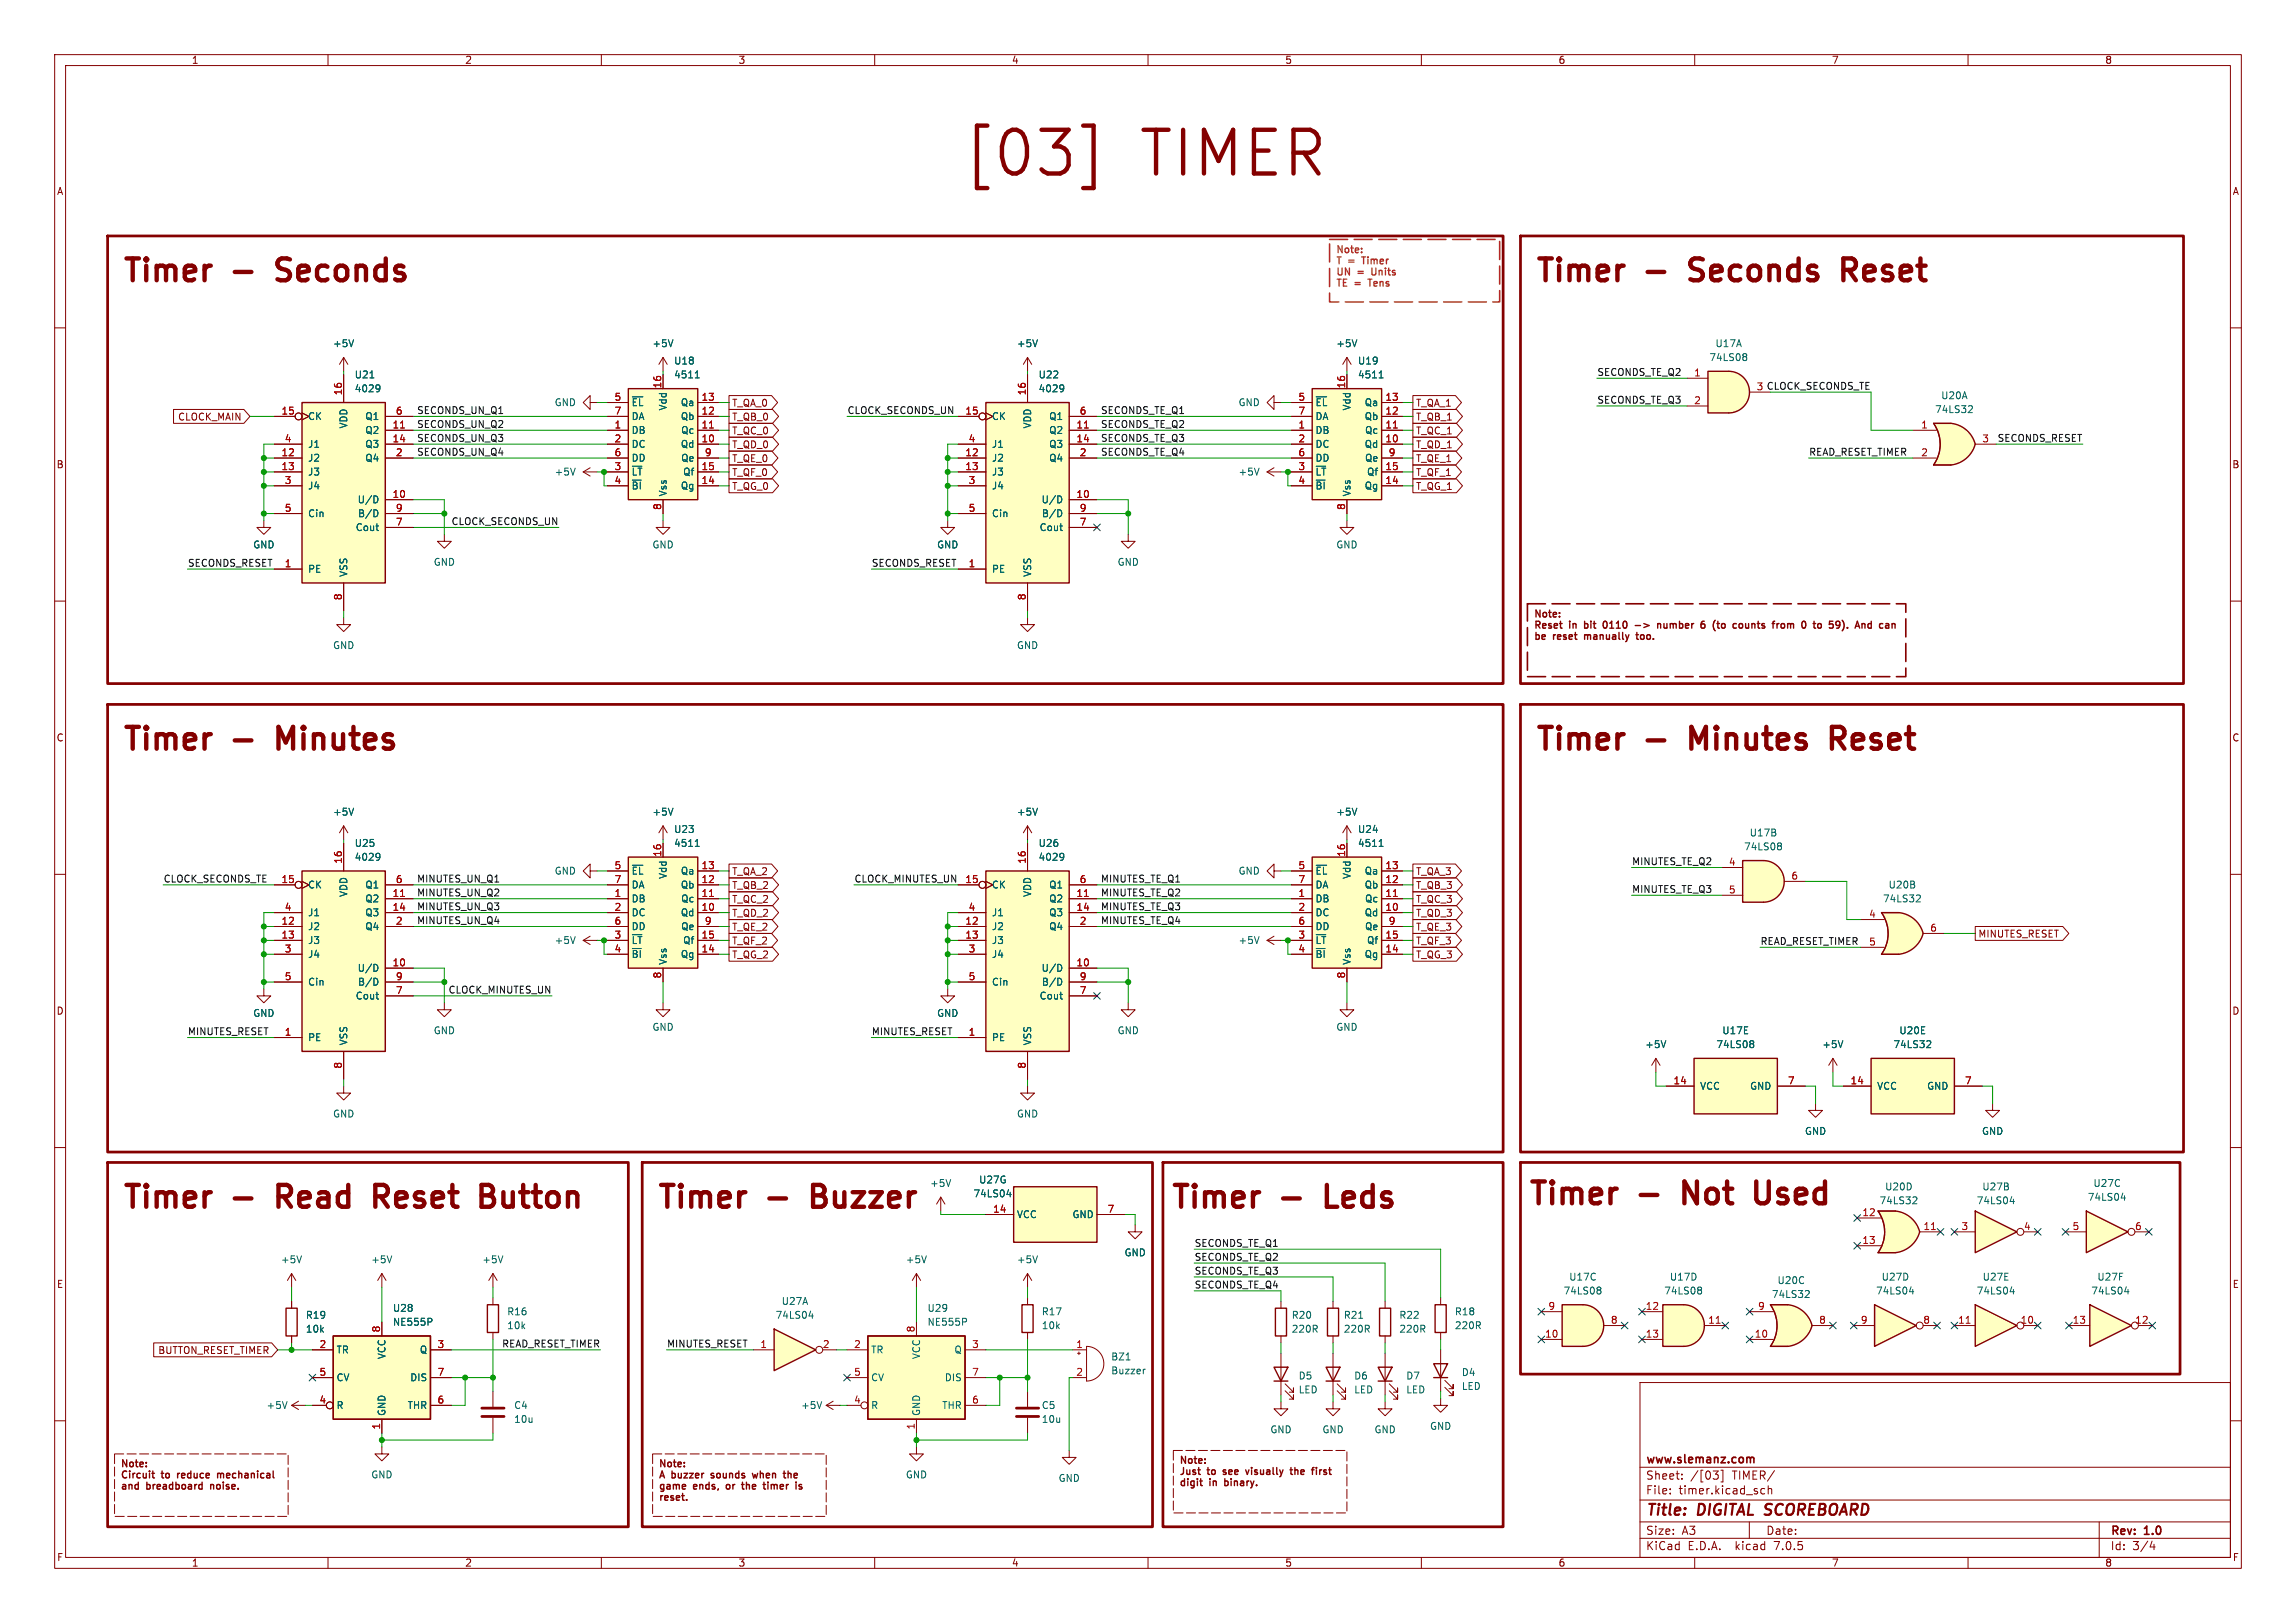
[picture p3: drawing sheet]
<svg xmlns="http://www.w3.org/2000/svg" width="420mm" height="297mm" viewBox="0 0 420 297" stroke-linecap="round" stroke-linejoin="round" font-family="sans-serif">
<defs><g id="words">
<g font-size="11.1" fill="#840000">
<text x="175.9" y="32.8">[03]</text>
<text x="208.3" y="32.8">TIMER</text>
</g>
<g font-size="5.6" fill="#840000">
<text x="22.2" y="51.8">Timer</text>
<text x="42.7" y="51.8">-</text>
<text x="51.9" y="51.8">Seconds</text>
<text x="280.7" y="51.8">Timer</text>
<text x="301.1" y="51.8">-</text>
<text x="310.3" y="51.8">Seconds</text>
<text x="339.3" y="51.8">Reset</text>
<text x="22.2" y="137.5">Timer</text>
<text x="42.7" y="137.5">-</text>
<text x="51.9" y="137.5">Minutes</text>
<text x="280.7" y="137.5">Timer</text>
<text x="301.1" y="137.5">-</text>
<text x="310.3" y="137.5">Minutes</text>
<text x="337.2" y="137.5">Reset</text>
<text x="22.2" y="221.4">Timer</text>
<text x="42.7" y="221.4">-</text>
<text x="51.9" y="221.4">Read</text>
<text x="70.8" y="221.4">Reset</text>
<text x="91.4" y="221.4">Button</text>
<text x="120" y="221.4">Timer</text>
<text x="140.5" y="221.4">-</text>
<text x="149.7" y="221.4">Buzzer</text>
<text x="214" y="221.4">Timer</text>
<text x="234.4" y="221.4">-</text>
<text x="243.6" y="221.4">Leds</text>
<text x="279.4" y="220.7">Timer</text>
<text x="299.8" y="220.7">-</text>
<text x="309" y="220.7">Not</text>
<text x="323.4" y="220.7">Used</text>
</g>
<g font-size="2.8" fill="#840000">
<text x="301" y="277.8">Title:</text>
<text x="310.4" y="277.8">DIGITAL SCOREBOARD</text>
</g>
<g font-size="2.1" fill="#840000">
<text x="301" y="268.1">www.slemanz.com</text>
<text x="301" y="273.6">File:</text>
<text x="301" y="270.9">Sheet:</text>
<text x="307" y="273.6">timer.kicad_sch</text>
<text x="309.1" y="270.9">/[03]</text>
<text x="316.8" y="270.9">TIMER/</text>
<text x="301" y="281">Size:</text>
<text x="307.6" y="281">A3</text>
<text x="323" y="281">Date:</text>
<text x="386" y="281.2">Rev:</text>
<text x="392.2" y="281.2">1.0</text>
<text x="301" y="283.8">KiCad</text>
<text x="308.6" y="283.8">E.D.A.</text>
<text x="317.4" y="283.8">kicad</text>
<text x="324.5" y="283.8">7.0.5</text>
<text x="386" y="283.8">Id:</text>
<text x="390" y="283.8">3/4</text>
</g>
<g font-size="1.8" fill="#840000">
<text x="35" y="11.8">1</text>
<text x="85" y="11.8">2</text>
<text x="135" y="11.8">3</text>
<text x="185" y="11.8">4</text>
<text x="235" y="11.8">5</text>
<text x="285" y="11.8">6</text>
<text x="335" y="11.8">7</text>
<text x="385" y="11.8">8</text>
<text x="10.4" y="35.8">A</text>
<text x="408.4" y="35.8">A</text>
<text x="32.6" y="77.1">CLOCK_MAIN</text>
<text x="133.8" y="74.6">T_QA_0</text>
<text x="133.8" y="77.1">T_QB_0</text>
<text x="258.9" y="77.1">T_QB_1</text>
<text x="258.9" y="74.6">T_QA_1</text>
<text x="133.8" y="82.2">T_QD_0</text>
<text x="133.8" y="79.7">T_QC_0</text>
<text x="258.9" y="79.7">T_QC_1</text>
<text x="258.9" y="82.2">T_QD_1</text>
<text x="10.3" y="85.8">B</text>
<text x="133.8" y="89.8">T_QG_0</text>
<text x="133.8" y="84.7">T_QE_0</text>
<text x="133.8" y="87.3">T_QF_0</text>
<text x="258.9" y="84.7">T_QE_1</text>
<text x="258.9" y="87.3">T_QF_1</text>
<text x="258.9" y="89.8">T_QG_1</text>
<text x="408.3" y="85.8">B</text>
<text x="280.5" y="113.5">Note:</text>
<text x="280.5" y="115.5">Reset</text>
<text x="280.5" y="117.6">be</text>
<text x="284.1" y="117.6">reset</text>
<text x="287.1" y="115.5">in</text>
<text x="290.2" y="115.5">bit</text>
<text x="290.2" y="117.6">manually</text>
<text x="294" y="115.5">0110</text>
<text x="300.1" y="117.6">too.</text>
<text x="300.2" y="115.5">-&gt;</text>
<text x="304.7" y="115.5">number</text>
<text x="313" y="115.5">6</text>
<text x="315.6" y="115.5">(to</text>
<text x="319.7" y="115.5">counts</text>
<text x="327.3" y="115.5">from</text>
<text x="333" y="115.5">0</text>
<text x="335.6" y="115.5">to</text>
<text x="338.8" y="115.5">59).</text>
<text x="344" y="115.5">And</text>
<text x="10.3" y="135.8">C</text>
<text x="408.3" y="135.8">C</text>
<text x="133.8" y="160.3">T_QA_2</text>
<text x="258.9" y="160.3">T_QA_3</text>
<text x="133.8" y="167.9">T_QD_2</text>
<text x="133.8" y="162.8">T_QB_2</text>
<text x="133.8" y="165.4">T_QC_2</text>
<text x="258.9" y="165.4">T_QC_3</text>
<text x="258.9" y="162.8">T_QB_3</text>
<text x="258.9" y="167.9">T_QD_3</text>
<text x="133.8" y="173">T_QF_2</text>
<text x="133.8" y="170.5">T_QE_2</text>
<text x="258.9" y="173">T_QF_3</text>
<text x="258.9" y="170.5">T_QE_3</text>
<text x="361.8" y="171.7">MINUTES_RESET</text>
<text x="133.8" y="175.5">T_QG_2</text>
<text x="258.9" y="175.5">T_QG_3</text>
<text x="10.3" y="185.8">D</text>
<text x="408.3" y="185.8">D</text>
<text x="10.4" y="235.8">E</text>
<text x="408.3" y="235.8">E</text>
<text x="28.9" y="247.9">BUTTON_RESET_TIMER</text>
<text x="22" y="269">Note:</text>
<text x="120.4" y="269">Note:</text>
<text x="215.7" y="268.4">Note:</text>
<text x="22" y="271">Circuit</text>
<text x="22" y="273.1">and</text>
<text x="26.8" y="273.1">breadboard</text>
<text x="29.6" y="271">to</text>
<text x="32.8" y="271">reduce</text>
<text x="38.8" y="273.1">noise.</text>
<text x="40.5" y="271">mechanical</text>
<text x="120.4" y="271">A buzzer</text>
<text x="120.4" y="273.1">game</text>
<text x="120.4" y="275.1">reset.</text>
<text x="126.8" y="273.1">ends,</text>
<text x="130.4" y="271">sounds</text>
<text x="133.2" y="273.1">or</text>
<text x="136.5" y="273.1">the</text>
<text x="138.4" y="271">when</text>
<text x="140.8" y="273.1">timer</text>
<text x="144.5" y="271">the</text>
<text x="215.7" y="270.4">Just</text>
<text x="215.7" y="272.5">digit</text>
<text x="220.9" y="270.4">to</text>
<text x="221.2" y="272.5">in</text>
<text x="224.1" y="270.4">see</text>
<text x="224.3" y="272.5">binary.</text>
<text x="228.7" y="270.4">visually</text>
<text x="237.2" y="270.4">the</text>
<text x="241.5" y="270.4">first</text>
<text x="10.4" y="285.8">F</text>
<text x="35" y="286.8">1</text>
<text x="85" y="286.8">2</text>
<text x="135" y="286.8">3</text>
<text x="185" y="286.8">4</text>
<text x="235" y="286.8">5</text>
<text x="285" y="286.8">6</text>
<text x="335" y="286.8">7</text>
<text x="385" y="286.8">8</text>
<text x="408.4" y="285.8">F</text>
</g>
<g font-size="1.8" fill="#c60">
<text x="244.3" y="46.8">Note:</text>
<text x="244.3" y="48.9">T =</text>
<text x="244.3" y="50.9">UN</text>
<text x="244.3" y="53">TE =</text>
<text x="248.3" y="50.9">=</text>
<text x="249.5" y="48.9">Timer</text>
<text x="250.7" y="53">Tens</text>
<text x="251.2" y="50.9">Units</text>
</g>
<g font-size="1.8" fill="#006464">
<text x="60.9" y="63.7">+5V</text>
<text x="119.3" y="63.7">+5V</text>
<text x="186" y="63.7">+5V</text>
<text x="244.4" y="63.7">+5V</text>
<text x="313.7" y="63.7">U17A</text>
<text x="64.8" y="69.4">U21</text>
<text x="64.8" y="71.9">4029</text>
<text x="123.2" y="66.9">U18</text>
<text x="123.2" y="69.4">4511</text>
<text x="189.9" y="69.4">U22</text>
<text x="189.9" y="71.9">4029</text>
<text x="248.3" y="66.9">U19</text>
<text x="248.3" y="69.4">4511</text>
<text x="312.6" y="66.2">74LS08</text>
<text x="56.3" y="77">CK</text>
<text x="66.8" y="77">Q1</text>
<text x="101.4" y="74.5">GND</text>
<text x="115.4" y="74.5">~{EL}</text>
<text x="115.4" y="77">DA</text>
<text x="122.1" y="75.1" transform="rotate(-90 122.1 75.1)">Vdd</text>
<text x="124.5" y="77">Qb</text>
<text x="124.5" y="74.5">Qa</text>
<text x="181.4" y="77">CK</text>
<text x="191.9" y="77">Q1</text>
<text x="226.5" y="74.5">GND</text>
<text x="240.5" y="74.5">~{EL}</text>
<text x="240.5" y="77">DA</text>
<text x="247.2" y="75.1" transform="rotate(-90 247.2 75.1)">Vdd</text>
<text x="249.6" y="77">Qb</text>
<text x="249.6" y="74.5">Qa</text>
<text x="353.9" y="75.8">74LS32</text>
<text x="355" y="73.2">U20A</text>
<text x="56.3" y="82.1">J1</text>
<text x="63.7" y="78.4" transform="rotate(-90 63.7 78.4)">VDD</text>
<text x="66.8" y="79.6">Q2</text>
<text x="66.8" y="82.1">Q3</text>
<text x="115.4" y="79.6">DB</text>
<text x="115.4" y="82.1">DC</text>
<text x="124.5" y="82.1">Qd</text>
<text x="124.6" y="79.6">Qc</text>
<text x="181.4" y="82.1">J1</text>
<text x="188.8" y="78.4" transform="rotate(-90 188.8 78.4)">VDD</text>
<text x="191.9" y="79.6">Q2</text>
<text x="191.9" y="82.1">Q3</text>
<text x="240.5" y="79.6">DB</text>
<text x="240.5" y="82.1">DC</text>
<text x="249.6" y="82.1">Qd</text>
<text x="249.7" y="79.6">Qc</text>
<text x="56.3" y="84.6">J2</text>
<text x="56.3" y="87.2">J3</text>
<text x="56.3" y="89.7">J4</text>
<text x="66.8" y="84.6">Q4</text>
<text x="101.4" y="87.2">+5V</text>
<text x="115.4" y="87.2">~{LT}</text>
<text x="115.4" y="89.7">~{BI}</text>
<text x="115.4" y="84.6">DD</text>
<text x="124.5" y="89.7">Qg</text>
<text x="124.6" y="84.6">Qe</text>
<text x="124.9" y="87.2">Qf</text>
<text x="181.4" y="84.6">J2</text>
<text x="181.4" y="87.2">J3</text>
<text x="181.4" y="89.7">J4</text>
<text x="191.9" y="84.6">Q4</text>
<text x="226.5" y="87.2">+5V</text>
<text x="240.5" y="87.2">~{LT}</text>
<text x="240.5" y="89.7">~{BI}</text>
<text x="240.5" y="84.6">DD</text>
<text x="249.6" y="89.7">Qg</text>
<text x="249.7" y="84.6">Qe</text>
<text x="250" y="87.2">Qf</text>
<text x="56.3" y="94.8">Cin</text>
<text x="65.4" y="92.3">U/D</text>
<text x="65.5" y="94.8">B/D</text>
<text x="122.1" y="90.9" transform="rotate(-90 122.1 90.9)">Vss</text>
<text x="181.4" y="94.8">Cin</text>
<text x="190.5" y="92.3">U/D</text>
<text x="190.6" y="94.8">B/D</text>
<text x="247.2" y="90.9" transform="rotate(-90 247.2 90.9)">Vss</text>
<text x="46.3" y="100.5">GND</text>
<text x="65" y="97.3">Cout</text>
<text x="119.3" y="100.5">GND</text>
<text x="171.4" y="100.5">GND</text>
<text x="190.1" y="97.3">Cout</text>
<text x="244.4" y="100.5">GND</text>
<text x="56.3" y="105">PE</text>
<text x="63.7" y="105.7" transform="rotate(-90 63.7 105.7)">VSS</text>
<text x="79.3" y="103.7">GND</text>
<text x="181.4" y="105">PE</text>
<text x="188.8" y="105.7" transform="rotate(-90 188.8 105.7)">VSS</text>
<text x="204.4" y="103.7">GND</text>
<text x="60.9" y="118.9">GND</text>
<text x="186" y="118.9">GND</text>
<text x="60.9" y="149.4">+5V</text>
<text x="119.3" y="149.4">+5V</text>
<text x="186" y="149.4">+5V</text>
<text x="244.4" y="149.4">+5V</text>
<text x="64.8" y="155.1">U25</text>
<text x="123.2" y="152.6">U23</text>
<text x="123.2" y="155.1">4511</text>
<text x="189.9" y="155.1">U26</text>
<text x="248.3" y="152.6">U24</text>
<text x="248.3" y="155.1">4511</text>
<text x="319" y="155.8">74LS08</text>
<text x="320" y="153.2">U17B</text>
<text x="64.8" y="157.7">4029</text>
<text x="101.4" y="160.2">GND</text>
<text x="115.4" y="160.2">~{EL}</text>
<text x="122.1" y="160.9" transform="rotate(-90 122.1 160.9)">Vdd</text>
<text x="124.5" y="160.2">Qa</text>
<text x="189.9" y="157.7">4029</text>
<text x="226.5" y="160.2">GND</text>
<text x="240.5" y="160.2">~{EL}</text>
<text x="247.2" y="160.9" transform="rotate(-90 247.2 160.9)">Vdd</text>
<text x="249.6" y="160.2">Qa</text>
<text x="56.3" y="162.8">CK</text>
<text x="56.3" y="167.8">J1</text>
<text x="63.7" y="164.2" transform="rotate(-90 63.7 164.2)">VDD</text>
<text x="66.8" y="165.3">Q2</text>
<text x="66.8" y="167.8">Q3</text>
<text x="66.8" y="162.8">Q1</text>
<text x="115.4" y="165.3">DB</text>
<text x="115.4" y="167.8">DC</text>
<text x="115.4" y="162.8">DA</text>
<text x="124.5" y="167.8">Qd</text>
<text x="124.5" y="162.8">Qb</text>
<text x="124.6" y="165.3">Qc</text>
<text x="181.4" y="162.8">CK</text>
<text x="181.4" y="167.8">J1</text>
<text x="188.8" y="164.2" transform="rotate(-90 188.8 164.2)">VDD</text>
<text x="191.9" y="165.3">Q2</text>
<text x="191.9" y="167.8">Q3</text>
<text x="191.9" y="162.8">Q1</text>
<text x="240.5" y="165.3">DB</text>
<text x="240.5" y="167.8">DC</text>
<text x="240.5" y="162.8">DA</text>
<text x="249.6" y="167.8">Qd</text>
<text x="249.6" y="162.8">Qb</text>
<text x="249.7" y="165.3">Qc</text>
<text x="344.4" y="165.3">74LS32</text>
<text x="345.4" y="162.8">U20B</text>
<text x="56.3" y="170.4">J2</text>
<text x="56.3" y="172.9">J3</text>
<text x="66.8" y="170.4">Q4</text>
<text x="101.4" y="172.9">+5V</text>
<text x="115.4" y="172.9">~{LT}</text>
<text x="115.4" y="170.4">DD</text>
<text x="124.6" y="170.4">Qe</text>
<text x="124.9" y="172.9">Qf</text>
<text x="181.4" y="170.4">J2</text>
<text x="181.4" y="172.9">J3</text>
<text x="191.9" y="170.4">Q4</text>
<text x="226.5" y="172.9">+5V</text>
<text x="240.5" y="172.9">~{LT}</text>
<text x="240.5" y="170.4">DD</text>
<text x="249.7" y="170.4">Qe</text>
<text x="250" y="172.9">Qf</text>
<text x="56.3" y="175.5">J4</text>
<text x="65.4" y="178">U/D</text>
<text x="115.4" y="175.5">~{BI}</text>
<text x="122.1" y="176.7" transform="rotate(-90 122.1 176.7)">Vss</text>
<text x="124.5" y="175.5">Qg</text>
<text x="181.4" y="175.5">J4</text>
<text x="190.5" y="178">U/D</text>
<text x="240.5" y="175.5">~{BI}</text>
<text x="247.2" y="176.7" transform="rotate(-90 247.2 176.7)">Vss</text>
<text x="249.6" y="175.5">Qg</text>
<text x="56.3" y="180.5">Cin</text>
<text x="65" y="183.1">Cout</text>
<text x="65.5" y="180.5">B/D</text>
<text x="181.4" y="180.5">Cin</text>
<text x="190.1" y="183.1">Cout</text>
<text x="190.6" y="180.5">B/D</text>
<text x="46.3" y="186.2">GND</text>
<text x="56.3" y="190.7">PE</text>
<text x="63.7" y="191.4" transform="rotate(-90 63.7 191.4)">VSS</text>
<text x="79.3" y="189.4">GND</text>
<text x="119.3" y="188.8">GND</text>
<text x="171.4" y="186.2">GND</text>
<text x="181.4" y="190.7">PE</text>
<text x="188.8" y="191.4" transform="rotate(-90 188.8 191.4)">VSS</text>
<text x="204.4" y="189.4">GND</text>
<text x="244.4" y="188.8">GND</text>
<text x="300.9" y="192">+5V</text>
<text x="313.9" y="192">74LS08</text>
<text x="315" y="189.4">U17E</text>
<text x="333.3" y="192">+5V</text>
<text x="346.3" y="192">74LS32</text>
<text x="347.4" y="189.4">U20E</text>
<text x="310.9" y="199.6">VCC</text>
<text x="320.1" y="199.6">GND</text>
<text x="343.3" y="199.6">VCC</text>
<text x="352.5" y="199.6">GND</text>
<text x="60.9" y="204.7">GND</text>
<text x="186" y="204.7">GND</text>
<text x="330.1" y="207.8">GND</text>
<text x="362.5" y="207.8">GND</text>
<text x="170.1" y="217.4">+5V</text>
<text x="178" y="219.3">74LS04</text>
<text x="179" y="216.7">U27G</text>
<text x="343.7" y="220.5">74LS32</text>
<text x="344.8" y="218">U20D</text>
<text x="361.5" y="220.5">74LS04</text>
<text x="362.6" y="218">U27B</text>
<text x="381.8" y="219.9">74LS04</text>
<text x="382.9" y="217.4">U27C</text>
<text x="185.9" y="223.1">VCC</text>
<text x="196.2" y="223.1">GND</text>
<text x="51.3" y="231.3">+5V</text>
<text x="67.9" y="231.3">+5V</text>
<text x="88.2" y="231.3">+5V</text>
<text x="165.6" y="231.3">+5V</text>
<text x="186" y="231.3">+5V</text>
<text x="205.6" y="230.1">GND</text>
<text x="142.9" y="239">U27A</text>
<text x="286" y="237">74LS08</text>
<text x="287" y="234.5">U17C</text>
<text x="304.4" y="237">74LS08</text>
<text x="305.4" y="234.5">U17D</text>
<text x="324.1" y="237.7">74LS32</text>
<text x="325.1" y="235.1">U20C</text>
<text x="343.1" y="237">74LS04</text>
<text x="344.1" y="234.5">U27D</text>
<text x="361.5" y="237">74LS04</text>
<text x="362.6" y="234.5">U27E</text>
<text x="382.5" y="237">74LS04</text>
<text x="383.6" y="234.5">U27F</text>
<text x="55.9" y="241.5">R19</text>
<text x="55.9" y="244">10k</text>
<text x="71.8" y="240.2">U28</text>
<text x="71.8" y="242.8">NE555P</text>
<text x="92.7" y="240.9">R16</text>
<text x="92.7" y="243.4">10k</text>
<text x="141.8" y="241.5">74LS04</text>
<text x="169.6" y="240.2">U29</text>
<text x="169.6" y="242.8">NE555P</text>
<text x="190.5" y="240.9">R17</text>
<text x="190.5" y="243.4">10k</text>
<text x="236.2" y="241.5">R20</text>
<text x="236.2" y="244">220R</text>
<text x="245.8" y="241.5">R21</text>
<text x="245.8" y="244">220R</text>
<text x="255.9" y="241.5">R22</text>
<text x="255.9" y="244">220R</text>
<text x="266.1" y="240.9">R18</text>
<text x="266.1" y="243.4">220R</text>
<text x="61.5" y="247.8">TR</text>
<text x="70.7" y="248.7" transform="rotate(-90 70.7 248.7)">VCC</text>
<text x="76.8" y="247.8">Q</text>
<text x="159.3" y="247.8">TR</text>
<text x="168.5" y="248.7" transform="rotate(-90 168.5 248.7)">VCC</text>
<text x="174.6" y="247.8">Q</text>
<text x="203.2" y="249.1">BZ1</text>
<text x="203.2" y="251.7">Buzzer</text>
<text x="267.3" y="252">D4</text>
<text x="61.5" y="252.9">CV</text>
<text x="75" y="252.9">DIS</text>
<text x="159.3" y="252.9">CV</text>
<text x="172.8" y="252.9">DIS</text>
<text x="237.5" y="252.6">D5</text>
<text x="237.5" y="255.1">LED</text>
<text x="247.7" y="252.6">D6</text>
<text x="247.7" y="255.1">LED</text>
<text x="257.2" y="252.6">D7</text>
<text x="257.2" y="255.1">LED</text>
<text x="267.3" y="254.5">LED</text>
<text x="48.7" y="258">+5V</text>
<text x="61.5" y="258">R</text>
<text x="70.7" y="259.2" transform="rotate(-90 70.7 259.2)">GND</text>
<text x="74.5" y="258">THR</text>
<text x="94" y="258">C4</text>
<text x="94" y="260.5">10u</text>
<text x="146.5" y="258">+5V</text>
<text x="159.3" y="258">R</text>
<text x="168.5" y="259.2" transform="rotate(-90 168.5 259.2)">GND</text>
<text x="172.3" y="258">THR</text>
<text x="190.5" y="258">C5</text>
<text x="190.5" y="260.5">10u</text>
<text x="232.3" y="262.4">GND</text>
<text x="241.8" y="262.4">GND</text>
<text x="251.4" y="262.4">GND</text>
<text x="261.5" y="261.8">GND</text>
<text x="67.9" y="270.7">GND</text>
<text x="165.6" y="270.7">GND</text>
<text x="193.6" y="271.3">GND</text>
</g>
<g font-size="1.8" fill="#a90000">
<text x="121" y="71.1" transform="rotate(-90 121 71.1)">16</text>
<text x="246.1" y="71.1" transform="rotate(-90 246.1 71.1)">16</text>
<text x="309.8" y="69">1</text>
<text x="51.4" y="75.9">15</text>
<text x="62.6" y="72.4" transform="rotate(-90 62.6 72.4)">16</text>
<text x="72.4" y="75.9">6</text>
<text x="112.4" y="73.4">5</text>
<text x="112.4" y="75.9">7</text>
<text x="128.3" y="75.9">12</text>
<text x="128.3" y="73.4">13</text>
<text x="176.5" y="75.9">15</text>
<text x="187.7" y="72.4" transform="rotate(-90 187.7 72.4)">16</text>
<text x="197.5" y="75.9">6</text>
<text x="237.5" y="73.4">5</text>
<text x="237.5" y="75.9">7</text>
<text x="253.4" y="75.9">12</text>
<text x="253.4" y="73.4">13</text>
<text x="309.8" y="74">2</text>
<text x="51.4" y="83.6">12</text>
<text x="52" y="81">4</text>
<text x="71.8" y="78.5">11</text>
<text x="71.8" y="81">14</text>
<text x="72.4" y="83.6">2</text>
<text x="112.4" y="78.5">1</text>
<text x="112.4" y="81">2</text>
<text x="112.4" y="83.6">6</text>
<text x="128.3" y="81">10</text>
<text x="128.3" y="78.5">11</text>
<text x="128.9" y="83.6">9</text>
<text x="176.5" y="83.6">12</text>
<text x="177.1" y="81">4</text>
<text x="196.8" y="78.5">11</text>
<text x="196.8" y="81">14</text>
<text x="197.5" y="83.6">2</text>
<text x="237.5" y="78.5">1</text>
<text x="237.5" y="81">2</text>
<text x="237.5" y="83.6">6</text>
<text x="253.4" y="81">10</text>
<text x="253.4" y="78.5">11</text>
<text x="254" y="83.6">9</text>
<text x="351.4" y="78.5">1</text>
<text x="351.4" y="83.6">2</text>
<text x="362.6" y="81">3</text>
<text x="51.4" y="86.1">13</text>
<text x="52" y="88.6">3</text>
<text x="112.4" y="86.1">3</text>
<text x="112.4" y="88.6">4</text>
<text x="128.3" y="88.6">14</text>
<text x="128.3" y="86.1">15</text>
<text x="176.5" y="86.1">13</text>
<text x="177.1" y="88.6">3</text>
<text x="237.5" y="86.1">3</text>
<text x="237.5" y="88.6">4</text>
<text x="253.4" y="88.6">14</text>
<text x="253.4" y="86.1">15</text>
<text x="52" y="93.7">5</text>
<text x="71.8" y="91.2">10</text>
<text x="72.4" y="93.7">9</text>
<text x="121" y="93.4" transform="rotate(-90 121 93.4)">8</text>
<text x="177.1" y="93.7">5</text>
<text x="196.8" y="91.2">10</text>
<text x="197.5" y="93.7">9</text>
<text x="246.1" y="93.4" transform="rotate(-90 246.1 93.4)">8</text>
<text x="72.4" y="96.3">7</text>
<text x="197.5" y="96.3">7</text>
<text x="52" y="103.9">1</text>
<text x="177.1" y="103.9">1</text>
<text x="62.6" y="109.9" transform="rotate(-90 62.6 109.9)">8</text>
<text x="187.7" y="109.9" transform="rotate(-90 187.7 109.9)">8</text>
<text x="51.4" y="161.7">15</text>
<text x="62.6" y="158.1" transform="rotate(-90 62.6 158.1)">16</text>
<text x="72.4" y="161.7">6</text>
<text x="112.4" y="159.1">5</text>
<text x="112.4" y="161.7">7</text>
<text x="121" y="156.8" transform="rotate(-90 121 156.8)">16</text>
<text x="128.3" y="161.7">12</text>
<text x="128.3" y="159.1">13</text>
<text x="176.5" y="161.7">15</text>
<text x="187.7" y="158.1" transform="rotate(-90 187.7 158.1)">16</text>
<text x="197.5" y="161.7">6</text>
<text x="237.5" y="159.1">5</text>
<text x="237.5" y="161.7">7</text>
<text x="246.1" y="156.8" transform="rotate(-90 246.1 156.8)">16</text>
<text x="253.4" y="161.7">12</text>
<text x="253.4" y="159.1">13</text>
<text x="316.2" y="158.5">4</text>
<text x="327.6" y="161">6</text>
<text x="52" y="166.8">4</text>
<text x="71.8" y="164.2">11</text>
<text x="71.8" y="166.8">14</text>
<text x="112.4" y="164.2">1</text>
<text x="112.4" y="166.8">2</text>
<text x="128.3" y="166.8">10</text>
<text x="128.3" y="164.2">11</text>
<text x="177.1" y="166.8">4</text>
<text x="196.8" y="164.2">11</text>
<text x="196.8" y="166.8">14</text>
<text x="237.5" y="164.2">1</text>
<text x="237.5" y="166.8">2</text>
<text x="253.4" y="166.8">10</text>
<text x="253.4" y="164.2">11</text>
<text x="316.2" y="163.6">5</text>
<text x="51.4" y="169.3">12</text>
<text x="51.4" y="171.8">13</text>
<text x="72.4" y="169.3">2</text>
<text x="112.4" y="171.8">3</text>
<text x="112.4" y="169.3">6</text>
<text x="128.3" y="171.8">15</text>
<text x="128.9" y="169.3">9</text>
<text x="176.5" y="169.3">12</text>
<text x="176.5" y="171.8">13</text>
<text x="197.5" y="169.3">2</text>
<text x="237.5" y="171.8">3</text>
<text x="237.5" y="169.3">6</text>
<text x="253.4" y="171.8">15</text>
<text x="254" y="169.3">9</text>
<text x="341.9" y="168">4</text>
<text x="341.9" y="173.1">5</text>
<text x="353" y="170.6">6</text>
<text x="52" y="174.4">3</text>
<text x="52" y="179.5">5</text>
<text x="71.8" y="176.9">10</text>
<text x="72.4" y="179.5">9</text>
<text x="112.4" y="174.4">4</text>
<text x="121" y="179.1" transform="rotate(-90 121 179.1)">8</text>
<text x="128.3" y="174.4">14</text>
<text x="177.1" y="174.4">3</text>
<text x="177.1" y="179.5">5</text>
<text x="196.8" y="176.9">10</text>
<text x="197.5" y="179.5">9</text>
<text x="237.5" y="174.4">4</text>
<text x="246.1" y="179.1" transform="rotate(-90 246.1 179.1)">8</text>
<text x="253.4" y="174.4">14</text>
<text x="72.4" y="182">7</text>
<text x="197.5" y="182">7</text>
<text x="52" y="189.6">1</text>
<text x="177.1" y="189.6">1</text>
<text x="62.6" y="195.6" transform="rotate(-90 62.6 195.6)">8</text>
<text x="187.7" y="195.6" transform="rotate(-90 187.7 195.6)">8</text>
<text x="306.1" y="198.5">14</text>
<text x="327" y="198.5">7</text>
<text x="338.5" y="198.5">14</text>
<text x="359.4" y="198.5">7</text>
<text x="181.6" y="222">14</text>
<text x="202.5" y="222">7</text>
<text x="340.6" y="222.6">12</text>
<text x="340.6" y="227.7">13</text>
<text x="351.8" y="225.2">11</text>
<text x="358.7" y="225.2">3</text>
<text x="370.2" y="225.2">4</text>
<text x="379.1" y="225.2">5</text>
<text x="390.5" y="225.2">6</text>
<text x="283.2" y="239.8">9</text>
<text x="301" y="239.8">12</text>
<text x="321.5" y="239.8">9</text>
<text x="69.6" y="243.9" transform="rotate(-90 69.6 243.9)">8</text>
<text x="167.4" y="243.9" transform="rotate(-90 167.4 243.9)">8</text>
<text x="282.6" y="244.9">10</text>
<text x="294.6" y="242.3">8</text>
<text x="301" y="244.9">13</text>
<text x="312.4" y="242.3">11</text>
<text x="320.9" y="244.9">10</text>
<text x="332.7" y="242.3">8</text>
<text x="340.3" y="242.3">9</text>
<text x="351.8" y="242.3">8</text>
<text x="358.1" y="242.3">11</text>
<text x="369.6" y="242.3">10</text>
<text x="379.1" y="242.3">13</text>
<text x="390.5" y="242.3">12</text>
<text x="58.4" y="246.8">2</text>
<text x="58.4" y="251.8">5</text>
<text x="80" y="246.8">3</text>
<text x="80" y="251.8">7</text>
<text x="139" y="246.8">1</text>
<text x="150.5" y="246.8">2</text>
<text x="156.2" y="246.8">2</text>
<text x="156.2" y="251.8">5</text>
<text x="177.8" y="246.8">3</text>
<text x="177.8" y="251.8">7</text>
<text x="196.8" y="246.8">1</text>
<text x="196.8" y="251.8">2</text>
<text x="58.4" y="256.9">4</text>
<text x="80" y="256.9">6</text>
<text x="156.2" y="256.9">4</text>
<text x="177.8" y="256.9">6</text>
<text x="69.6" y="261.7" transform="rotate(-90 69.6 261.7)">1</text>
<text x="167.4" y="261.7" transform="rotate(-90 167.4 261.7)">1</text>
</g>
<g font-size="1.8" fill="#0f0f0f">
<text x="292.1" y="68.9">SECONDS_TE_Q2</text>
<text x="321.3" y="71.5">3 CLOCK_SECONDS_TE</text>
<text x="76.2" y="75.9">SECONDS_UN_Q1</text>
<text x="154.9" y="75.9">CLOCK_SECONDS_UN</text>
<text x="201.3" y="75.9">SECONDS_TE_Q1</text>
<text x="292.1" y="73.9">SECONDS_TE_Q3</text>
<text x="76.2" y="78.4">SECONDS_UN_Q2</text>
<text x="76.2" y="80.9">SECONDS_UN_Q3</text>
<text x="76.2" y="83.5">SECONDS_UN_Q4</text>
<text x="201.3" y="80.9">SECONDS_TE_Q3</text>
<text x="201.3" y="78.4">SECONDS_TE_Q2</text>
<text x="201.3" y="83.5">SECONDS_TE_Q4</text>
<text x="330.8" y="83.5">READ_RESET_TIMER</text>
<text x="365.4" y="80.9">SECONDS_RESET</text>
<text x="82.6" y="96.2">CLOCK_SECONDS_UN</text>
<text x="34.3" y="103.8">SECONDS_RESET</text>
<text x="159.4" y="103.8">SECONDS_RESET</text>
<text x="29.8" y="161.6">CLOCK_SECONDS_TE</text>
<text x="76.2" y="161.6">MINUTES_UN_Q1</text>
<text x="156.2" y="161.6">CLOCK_MINUTES_UN</text>
<text x="201.3" y="161.6">MINUTES_TE_Q1</text>
<text x="298.4" y="158.4">MINUTES_TE_Q2</text>
<text x="76.2" y="164.1">MINUTES_UN_Q2</text>
<text x="76.2" y="166.7">MINUTES_UN_Q3</text>
<text x="201.3" y="164.1">MINUTES_TE_Q2</text>
<text x="201.3" y="166.7">MINUTES_TE_Q3</text>
<text x="298.4" y="163.5">MINUTES_TE_Q3</text>
<text x="76.2" y="169.2">MINUTES_UN_Q4</text>
<text x="201.3" y="169.2">MINUTES_TE_Q4</text>
<text x="321.9" y="173">READ_RESET_TIMER</text>
<text x="82" y="181.9">CLOCK_MINUTES_UN</text>
<text x="34.3" y="189.5">MINUTES_RESET</text>
<text x="159.4" y="189.5">MINUTES_RESET</text>
<text x="218.4" y="230.8">SECONDS_TE_Q2</text>
<text x="218.4" y="233.3">SECONDS_TE_Q3</text>
<text x="218.4" y="228.3">SECONDS_TE_Q1</text>
<text x="218.4" y="235.9">SECONDS_TE_Q4</text>
<text x="91.8" y="246.7">READ_RESET_TIMER</text>
<text x="121.9" y="246.7">MINUTES_RESET</text>
</g>
</g></defs>
<g fill="none" stroke="#840000" stroke-width=".18">
<path d="M10 10h400v277h-400zM12 12h396v273h-396zM60 10v2M110 10v2M160 10v2M210 10v2M260 10v2M310 10v2M360 10v2M10 60h2M408 60h2M48.3 95.3v1.2h1.2l-1.2 1.3-1.3-1.3h1.3"/>
<path d="M173.4 95.3v1.2h1.2l-1.2 1.3-1.3-1.3h1.3M206.4 97.8v1.3h1.2l-1.2 1.2-1.3-1.2h1.3M10 110h2M188 113v1.3h1.2l-1.2 1.3-1.3-1.3h1.3M408 110h2M10 160h2M111.1 159.4h3.8M121.3 151.1l-.8 1.3M121.3 151.1v2.6M121.3 154.3v2.5M121.3 151.1l.7 1.3M127.6 159.4h3.8"/>
<path d="M188 151.1l-.8 1.3M188 151.1v2.6M188 151.1l.7 1.3M408 160h2M111.1 164.5h3.8M111.1 167h3.8M111.1 161.9h3.8M111.1 174.6h3.8M111.1 172.1h3.8M111.1 169.5h3.8M121.3 177.2v2.5M127.6 164.5h3.8"/>
<path d="M127.6 167h3.8M127.6 161.9h3.8M127.6 174.6h3.8M127.6 172.1h3.8M127.6 169.5h3.8M173.4 181v1.2h1.2l-1.2 1.3-1.3-1.3h1.3M206.4 183.5v1.3h1.2l-1.2 1.3-1.3-1.3h1.3M302.9 193.7l-.8 1.2M302.9 193.7v2.5M302.9 193.7l.8 1.2M304.8 198.8h5.1M325.1 198.8h5.1"/>
<path d="M335.3 193.7l-.8 1.2M335.3 193.7v2.5M335.3 193.7l.7 1.2M10 210h2M408 210h2M234.3 238.1v1.3M243.8 238.1v1.3M263.5 237.5v1.3M10 260h2M234.3 256.5v1.3h1.3l-1.3 1.3-1.3-1.3h1.3M234.3 244.5v1.2M234.3 247.6v7.7"/>
<path d="M235.1 254.5l1.5 1.5v-.7v.7h-.8M235.1 253.2l1.5 1.6v-.8v.8h-.8M243.8 256.5v1.3h1.3l-1.3 1.3-1.2-1.3h1.2M243.8 244.5v1.2M253.4 247.6v7.7M254.1 254.5l1.6 1.5v-.7v.7h-.8M254.1 253.2l1.6 1.6v-.8v.8h-.8M263.5 255.9v1.3h1.3l-1.3 1.2-1.2-1.2h1.2M263.5 243.8v1.3M263.5 247v7.6M264.3 253.9l1.5 1.5v-.8v.8h-.8M264.3 252.6l1.5 1.5v-.7v.7h-.8"/>
<path d="M300 253h108v32h-108zM408 260h2M300 278.5h108M300 274.5h108M300 268.5h108M305.5 273.2v.2M305.5 272.5v.1M307.7 270.5v.2M307.7 269.8v.1M313.4 269.2h.9l-.5 .6 .4 .1 .1 .5-.3 .3h-.4M314.8 269h.4v2.2h-.4M320 278.5v3"/>
<path d="M322.1 273.1l.3 .3 .4-.1M322.8 272.5l-.4-.1-.3 .3M323.4 272.5l.3-.1 .3 .1 .1 .9M323.4 271.9v1.5M384 278.5v6.5M60 285v2M110 285v2M160 285v2M210 285v2M260 285v2M300 281.5h108M310 285v2"/>
<path d="M360 285v2M393.7 282l-.4 1.1h.9M394 282.6v1"/>
</g>
<path d="M320.1 266.8l.1 .1M320.2 266.9v.8M320.2 266.9l.2-.2 .4 .1v.9" fill="none" stroke="#840000" stroke-width=".3"/>
<path d="M123.1 147.9l-.4 1.3M127.2 154.9h.7M127.4 153.8l.1-.2v1.3M189.8 147.9l-.4 1.3M304.7 190.4l-.4 1.3M320.3 190.4l.4 .1 .1 .2-.2 .3M320.3 191h.3M320.6 191l.2 .2v.3l-.1 .2h-.4M337.1 190.4l-.4 1.3" fill="none" stroke="#006464" stroke-width=".18"/>
<g fill="#ffffc2" stroke="#ffffc2" stroke-width=".18">
<path d="M309.9 193.7h15.2v10.1h-15.2z"/>
<path d="M114.9 156.8h12.7v20.4h-12.7z"/>
<path d="M322.6 157.5a3.8 3.8 0 0 1 3.8 3.8 3.8 3.8 0 0 1-3.8 3.8z"/>
</g>
<path d="M114.9 156.8h12.7v20.4h-12.7zM309.9 193.7h15.2v10.1h-15.2zM233.3 239.4h2v5.1h-2zM242.8 239.4h2.1v5.1h-2.1zM262.5 238.8h2v5h-2zM233 250.2h2.6l-1.3 2.5zM233 252.7h2.6M252.1 250.2h2.5l-1.2 2.5zM252.1 252.7h2.5M262.3 249.6h2.5l-1.3 2.5zM262.3 252.1h2.5" fill="none" stroke="#840000" stroke-width=".25"/>
<path d="M129.8 164h.7" fill="none" stroke="#a90000" stroke-width=".18"/>
<path d="M318.8 157.5h3.8v7.6h-3.8z" fill="#ffffc2"/>
<path d="M318.8 157.5h3.8a3.8 3.8 0 0 1 3.8 3.8 3.8 3.8 0 0 1-3.8 3.8h-3.8z" fill="none" stroke="#840000" stroke-width=".25"/>
<path d="M315 158.8h3.8M315 163.8h3.8M326.4 161.3h3.8" fill="none" stroke="#840000" stroke-width=".18"/>
<path d="M325.4 154.2l.3 .1 .2 .2-.3 .3M325.4 154.8h.2M325.6 154.8l.2 .1 .1 .4-.2 .2h-.3" fill="none" stroke="#006464" stroke-width=".18"/>
<path d="M141.6 243.2l7.6 3.8-7.6 3.8z" fill="#ffffc2"/>
<path d="M141.6 243.2l7.6 3.8-7.6 3.8z" fill="none" stroke="#840000" stroke-width=".25"/>
<g fill="none" stroke="#840000" stroke-width=".18">
<path d="M48.3 181v1.2h1.2l-1.2 1.3-1.3-1.3h1.3M137.8 247h3.8M150.5 247h2.5"/>
<circle cx="149.9" cy="247" r=".63"/>
</g>
<path d="M148 240.8h.8M148.6 240.4v.8" fill="none" stroke="#006464" stroke-width=".18"/>
<path d="M346.8 169.5l5 1.3a5.2 5.2 0 0 1-4.4 3.8z" fill="#ffffc2" stroke="#ffffc2" stroke-width=".18"/>
<path d="M344.2 174.6h3.1M344.2 167h3.1" fill="none" stroke="#ffffc2" stroke-width=".18"/>
<path d="M344.2 167h3.1v7.6h-3.1a6.7 6.7 0 0 0 0-7.6z" fill="#ffffc2"/>
<g fill="#ffffc2" stroke="#ffffc2" stroke-width=".18">
<path d="M347.4 167a5.1 5.1 0 0 1 4.4 3.8l-5 1.3z"/>
<path d="M326.5 241.2l5 1.4a5.2 5.2 0 0 1-4.4 3.8z"/>
</g>
<path d="M347.3 167h-3.1a6.6 6.6 0 0 1 0 7.6h3.1M347.4 167a5.1 5.1 0 0 1 4.4 3.8 5.2 5.2 0 0 1-4.4 3.8M52.3 239.4h2.1v5.1h-2.1z" fill="none" stroke="#840000" stroke-width=".25"/>
<path d="M340.4 168.3h4.3M340.4 173.4h4.3M347.3 167h-3.1a6.6 6.6 0 0 1 0 7.6h3.1M351.8 170.8h3.8M53.3 238.1v1.3M53.3 257.2h2.6M53.3 257.2l1.3 .7M53.3 244.5v1.2M54.6 256.4l-1.3 .8M151.1 257.2l1.3 .7M151.1 257.2h2.6M152.4 256.4l-1.3 .8" fill="none" stroke="#840000" stroke-width=".18"/>
<path d="M350.7 163.8h.5l.1 .3-.8 .9h.8M52.5 256.5l-.4 1.3M150.3 256.5l-.4 1.3" fill="none" stroke="#006464" stroke-width=".18"/>
<path d="M323.8 238.8h3.2M323.8 246.4h3.2" fill="none" stroke="#ffffc2" stroke-width=".18"/>
<path d="M323.8 238.8h3.2v7.6h-3.2a6.7 6.7 0 0 0 0-7.6z" fill="#ffffc2"/>
<g fill="#ffffc2" stroke="#ffffc2" stroke-width=".18">
<path d="M327.1 238.8a5.1 5.1 0 0 1 4.4 3.8l-5 1.3z"/>
<path d="M289.6 238.8a3.8 3.8 0 0 1 3.8 3.8 3.8 3.8 0 0 1-3.8 3.8z"/>
</g>
<path d="M327 238.8h-3.2a6.6 6.6 0 0 1 0 7.6h3.2M327.1 238.8a5.1 5.1 0 0 1 4.4 3.8 5.2 5.2 0 0 1-4.4 3.8" fill="none" stroke="#840000" stroke-width=".25"/>
<path d="M327 238.8h-3.2a6.6 6.6 0 0 1 0 7.6h3.2M320 245.1h4.4M320 240h4.4M331.5 242.6h3.8" fill="none" stroke="#840000" stroke-width=".18"/>
<path d="M330.4 236.2h.4l.2 .3-.8 .9h.8" fill="none" stroke="#006464" stroke-width=".18"/>
<path d="M285.7 238.8h3.9v7.6h-3.9z" fill="#ffffc2"/>
<path d="M285.7 238.8h3.9a3.8 3.8 0 0 1 3.8 3.8 3.8 3.8 0 0 1-3.8 3.8h-3.9z" fill="none" stroke="#840000" stroke-width=".25"/>
<path d="M281.9 245.1h3.8M281.9 240h3.8M293.4 242.6h3.8" fill="none" stroke="#840000" stroke-width=".18"/>
<path d="M292.4 235.5l.3 .1 .1 .2-.2 .3M292.4 236.1h.2M292.6 236.1l.2 .1v.4l-.1 .1-.3 .1" fill="none" stroke="#006464" stroke-width=".18"/>
<path d="M308 238.8a3.8 3.8 0 0 1 3.8 3.8 3.8 3.8 0 0 1-3.8 3.8z" fill="#ffffc2" stroke="#ffffc2" stroke-width=".18"/>
<path d="M304.2 238.8h3.8v7.6h-3.8z" fill="#ffffc2"/>
<path d="M304.2 238.8h3.8a3.8 3.8 0 0 1 3.8 3.8 3.8 3.8 0 0 1-3.8 3.8h-3.8z" fill="none" stroke="#840000" stroke-width=".25"/>
<path d="M300.4 240h3.8M300.4 245.1h3.8M311.8 242.6h3.8" fill="none" stroke="#840000" stroke-width=".18"/>
<path d="M313.9 242.2h.8" fill="none" stroke="#a90000" stroke-width=".18"/>
<path d="M310.8 235.5l.3 .1 .2 .2-.3 .3M310.8 236.1h.2M311 236.1l.2 .1 .1 .4-.2 .1-.3 .1" fill="none" stroke="#006464" stroke-width=".18"/>
<path d="M361.3 221.6l7.6 3.8-7.6 3.8z" fill="#ffffc2"/>
<path d="M114.9 71.1h12.7v20.3h-12.7zM240 156.8h12.7v20.4h-12.7zM89.2 238.8h2v5h-2zM361.3 221.6l7.6 3.8-7.6 3.8zM61 244.5h17.7v15.2h-17.7z" fill="none" stroke="#840000" stroke-width=".25"/>
<g fill="none" stroke="#840000" stroke-width=".18">
<path d="M107.9 73.7v-1.3l-1.2 1.3 1.2 1.2v-1.2h1.3M111.1 78.7h3.8M111.1 76.2h3.8M111.1 73.7h3.8M121.3 68.6v2.5M127.6 78.7h3.8M127.6 76.2h3.8M127.6 73.7h3.8M106.7 86.4l1.2 .7M106.7 86.4h2.5M107.9 85.6l-1.2 .8M111.1 86.4h3.8"/>
<path d="M111.1 81.3h3.8M111.1 88.9h3.8M111.1 83.8h3.8M121.3 91.4v2.6M127.6 86.4h3.8M127.6 81.3h3.8M127.6 88.9h3.8M127.6 83.8h3.8M62.9 113v1.3h1.2l-1.2 1.3-1.3-1.3h1.3M236.2 159.4h3.8M246.4 154.3v2.5M252.7 159.4h3.8"/>
<path d="M236.2 164.5h3.8M236.2 167h3.8M236.2 161.9h3.8M236.2 174.6h3.8M236.2 172.1h3.8M236.2 169.5h3.8M246.4 177.2v2.5M252.7 164.5h3.8M252.7 167h3.8M252.7 161.9h3.8M252.7 174.6h3.8M252.7 172.1h3.8"/>
<path d="M252.7 169.5h3.8M246.4 183.5v1.3h1.2l-1.2 1.3-1.3-1.3h1.3M90.2 233l-.8 1.3M90.2 233v2.6M90.2 237.5v1.3M90.2 233l.7 1.3M357.5 225.4h3.8M370.2 225.4h2.5M57.1 247h3.9M57.1 257.2h2.6M57.1 252.1h3.9M69.8 241.9v2.6"/>
<path d="M69.8 259.7v2.6M78.7 247h3.8M78.7 257.2h3.8M78.7 252.1h3.8M90.2 243.8v1.3M90.2 254.6v2.8M90.2 259.5v2.8M69.8 264.8v1.3h1.3l-1.3 1.2-1.2-1.2h1.2"/>
<circle cx="369.6" cy="225.4" r=".63"/>
<circle cx="60.3" cy="257.2" r=".63"/>
</g>
<path d="M127.2 69.2h.7M127.4 68.1l.1-.2v1.3M105.2 85.7l-.4 1.2M252.3 154.9h.7M252.5 153.8l.1-.2v1.3M367.7 219.9h.8M368.3 219.4v.9M92 229.8l-.4 1.3M78.9 241.3l.1 .2-.1 .3" fill="none" stroke="#006464" stroke-width=".18"/>
<g fill="#ffffc2" stroke="#ffffc2" stroke-width=".18">
<path d="M240 156.8h12.7v20.4h-12.7z"/>
<path d="M114.9 71.1h12.7v20.3h-12.7z"/>
<path d="M61 244.5h17.7v15.2h-17.7z"/>
<path d="M346.1 224.1l5.1 1.3a5.2 5.2 0 0 1-4.5 3.8z"/>
</g>
<path d="M129.8 78.3h.7M254.9 164h.7" fill="none" stroke="#a90000" stroke-width=".18"/>
<path d="M88.1 259.2h4.1M88.1 257.7h4.1" fill="none" stroke="#840000" stroke-width=".51"/>
<path d="M343.5 229.2h3.2M343.5 221.6h3.2" fill="none" stroke="#ffffc2" stroke-width=".18"/>
<path d="M343.5 221.6h3.2v7.6h-3.2a6.7 6.7 0 0 0 0-7.6z" fill="#ffffc2"/>
<g fill="#ffffc2" stroke="#ffffc2" stroke-width=".18">
<path d="M346.7 221.6a5.1 5.1 0 0 1 4.5 3.8l-5 1.3z"/>
<path d="M180.3 73.7h15.3v33h-15.3z"/>
<path d="M55.2 73.7h15.3v33h-15.3z"/>
<path d="M342.3 193.7h15.2v10.1h-15.2z"/>
<path d="M240 71.1h12.7v20.3h-12.7z"/>
</g>
<path d="M55.2 73.7h15.3v33h-15.3zM180.3 73.7h15.3v33h-15.3zM240 71.1h12.7v20.3h-12.7zM342.3 193.7h15.2v10.1h-15.2zM252.3 239.4h2.1v5.1h-2.1zM343.5 221.6h3.2a5.1 5.1 0 0 1 4.5 3.8 5.2 5.2 0 0 1-4.5 3.8h-3.2a6.6 6.6 0 0 0 0-7.6z" fill="none" stroke="#840000" stroke-width=".25"/>
<g fill="none" stroke="#840000" stroke-width=".18">
<path d="M50.2 76.2h3.8M55.2 75.6l1.3 .6-1.3 .6M62.9 65.4v2.5M62.9 68.6v5.1M62.9 65.4l-.8 1.3M62.9 65.4l.7 1.3M70.5 78.7h5.1M70.5 76.2h5.1M121.3 65.4l-.8 1.3M121.3 65.4v2.5M121.3 65.4l.7 1.3M175.3 76.2h3.8"/>
<path d="M180.3 75.6l1.3 .6-1.3 .6M188 65.4v2.5M188 68.6v5.1M188 65.4l-.8 1.3M188 65.4l.7 1.3M195.6 78.7h5.1M195.6 76.2h5.1M236.2 78.7h3.8M236.2 76.2h3.8M236.2 73.7h3.8M246.4 65.4l-.8 1.3M246.4 65.4v2.5"/>
<path d="M246.4 68.6v2.5M246.4 65.4l.7 1.3M252.7 78.7h3.8M252.7 76.2h3.8M252.7 73.7h3.8M50.2 83.8h5M50.2 86.4h5M50.2 81.3h5M50.2 88.9h5M50.2 94h5M70.5 91.4h5.1M70.5 83.8h5.1"/>
<path d="M70.5 81.3h5.1M70.5 94h5.1M70.5 96.5h5.1M81.3 97.8v1.3h1.2l-1.2 1.2-1.3-1.2h1.3M175.3 83.8h5M175.3 86.4h5M175.3 81.3h5M175.3 88.9h5M175.3 94h5M195.6 91.4h5.1M195.6 83.8h5.1M195.6 81.3h5.1"/>
<path d="M195.6 94h5.1M195.6 96.5h5.1M236.2 83.8h3.8M236.2 86.4h3.8M236.2 81.3h3.8M236.2 88.9h3.8M246.4 91.4v2.6M252.7 83.8h3.8M252.7 86.4h3.8M252.7 81.3h3.8M252.7 88.9h3.8M50.2 104.1h5"/>
<path d="M62.9 106.7v5.1M175.3 104.1h5M188 106.7v5.1M62.9 151.1l-.8 1.3M62.9 151.1v2.6M62.9 151.1l.7 1.3M107.9 159.4v-1.3l-1.2 1.3 1.2 1.3v-1.3h1.3M106.7 172.1l1.2 .7M106.7 172.1h2.5M107.9 171.3l-1.2 .8M121.3 183.5v1.3h1.3l-1.3 1.3-1.3-1.3h1.3M337.2 198.8h5.1"/>
<path d="M357.5 198.8h5.1M332.1 201.9v1.3h1.3l-1.3 1.3-1.3-1.3h1.3M364.5 201.9v1.3h1.3l-1.3 1.3-1.3-1.3h1.3M53.3 233l-.7 1.3M53.3 233v2.6M53.3 233l.8 1.3M69.8 233l-.7 1.3M69.8 233v2.6M69.8 233l.8 1.3M253.4 238.1v1.3M339.7 222.9h4.3M339.7 228h4.3"/>
<path d="M346.7 221.6h-3.2a6.6 6.6 0 0 1 0 7.6h3.2M351.2 225.4h3.8M253.4 244.5v1.2"/>
<circle cx="54.6" cy="76.2" r=".63"/>
<circle cx="179.7" cy="76.2" r=".63"/>
</g>
<path d="M73.3 78.3h.7M198.4 78.3h.7M254.9 78.3h.7M353.3 225h.7" fill="none" stroke="#a90000" stroke-width=".18"/>
<g fill="none" stroke="#006464" stroke-width=".18">
<path d="M64.7 62.2l-.4 1.2M67.7 69.2h.7M69.2 70.4l.3 .3v.5l-.2 .4M69.5 71l-.3 .2M123.1 62.2l-.4 1.2M189.8 62.2l-.4 1.2M194.3 70.4l.3 .3v.5l-.2 .4M194.6 71l-.3 .2M248.2 62.2l-.4 1.2M252.3 69.2h.7M252.5 68.1l.1-.2v1.3M68.9 90.8l.2 .5-.2 .7"/>
<path d="M68.9 93.4l.2 .4-.2 .7M194 90.8l.2 .5-.2 .7M194 93.4l.2 .4-.2 .7M64.7 147.9l-.4 1.3M105.2 171.4l-.4 1.3M352.6 190.4l.5 .1 .1 .3-.8 .9h.8M350.1 219l.4 .1 .1 .3-.7 .9h.7M55.2 229.8l-.5 1.3M71.7 229.8l-.5 1.3"/>
</g>
<path d="M361.3 238.8l7.6 3.8-7.6 3.8z" fill="#ffffc2"/>
<path d="M361.3 238.8l7.6 3.8-7.6 3.8z" fill="none" stroke="#840000" stroke-width=".25"/>
<g fill="none" stroke="#840000" stroke-width=".18">
<path d="M357.5 242.6h3.8M370.2 242.6h2.5"/>
<circle cx="369.6" cy="242.6" r=".63"/>
</g>
<path d="M359.7 242.2h.7" fill="none" stroke="#a90000" stroke-width=".18"/>
<path d="M367.7 236.4h.8M368.3 236v.8" fill="none" stroke="#006464" stroke-width=".18"/>
<path d="M342.9 238.8l7.6 3.8-7.6 3.8z" fill="#ffffc2"/>
<path d="M342.9 238.8l7.6 3.8-7.6 3.8z" fill="none" stroke="#840000" stroke-width=".25"/>
<g fill="none" stroke="#840000" stroke-width=".18">
<path d="M339.1 242.6h3.8M351.8 242.6h2.5"/>
<circle cx="351.2" cy="242.6" r=".63"/>
</g>
<path d="M349.3 236.4h.8M349.9 236v.8" fill="none" stroke="#006464" stroke-width=".18"/>
<path d="M316.2 67.9a3.8 3.8 0 0 1 3.8 3.9 3.8 3.8 0 0 1-3.8 3.8z" fill="#ffffc2" stroke="#ffffc2" stroke-width=".18"/>
<path d="M312.4 67.9h3.8v7.7h-3.8z" fill="#ffffc2"/>
<path d="M312.4 67.9h3.8a3.8 3.8 0 0 1 3.8 3.9 3.8 3.8 0 0 1-3.8 3.8h-3.8z" fill="none" stroke="#840000" stroke-width=".25"/>
<path d="M308.6 69.2h3.8M308.6 74.3h3.8M320 71.8h3.8" fill="none" stroke="#840000" stroke-width=".18"/>
<path d="M319 64.7l.4 .1 .1 .2-.2 .3M319 65.3h.3M319.3 65.3l.2 .1v.3l-.1 .2-.4 .1" fill="none" stroke="#006464" stroke-width=".18"/>
<path d="M356.3 79.9l5 1.4a5.2 5.2 0 0 1-4.4 3.8z" fill="#ffffc2" stroke="#ffffc2" stroke-width=".18"/>
<path d="M353.7 77.5h3.2M353.7 85.1h3.2" fill="none" stroke="#ffffc2" stroke-width=".18"/>
<path d="M353.7 77.5h3.2v7.6h-3.2a6.7 6.7 0 0 0 0-7.6z" fill="#ffffc2"/>
<path d="M356.9 77.5a5.1 5.1 0 0 1 4.4 3.8l-5 1.3z" fill="#ffffc2" stroke="#ffffc2" stroke-width=".18"/>
<path d="M353.7 77.5h3.2a5.1 5.1 0 0 1 4.4 3.8 5.2 5.2 0 0 1-4.4 3.8h-3.2a6.6 6.6 0 0 0 0-7.6z" fill="none" stroke="#840000" stroke-width=".25"/>
<path d="M349.9 78.7h4.3M356.9 77.5h-3.2a6.6 6.6 0 0 1 0 7.6h3.2M349.9 83.8h4.3M361.3 81.3h3.8" fill="none" stroke="#840000" stroke-width=".18"/>
<path d="M360.3 74.2l.4 .1 .1 .3-.8 .9h.8" fill="none" stroke="#006464" stroke-width=".18"/>
<path d="M381.6 221.6l7.7 3.8-7.7 3.8z" fill="#ffffc2"/>
<path d="M381.6 221.6l7.7 3.8-7.7 3.8zM242.6 250.2h2.5l-1.3 2.5zM242.6 252.7h2.5" fill="none" stroke="#840000" stroke-width=".25"/>
<g fill="none" stroke="#840000" stroke-width=".18">
<path d="M233 73.7v-1.3l-1.2 1.3 1.2 1.2v-1.2h1.3M121.3 95.3v1.2h1.3l-1.3 1.3-1.3-1.3h1.3M231.8 86.4l1.2 .7M231.8 86.4h2.5M233 85.6l-1.2 .8M246.4 95.3v1.2h1.2l-1.2 1.3-1.3-1.3h1.3M233 159.4v-1.3l-1.2 1.3 1.2 1.3v-1.3h1.3M246.4 151.1l-.8 1.3M246.4 151.1v2.6M246.4 151.1l.7 1.3M231.8 172.1l1.2 .7M231.8 172.1h2.5"/>
<path d="M233 171.3l-1.2 .8M377.8 225.4h3.8M390.5 225.4h2.6M243.8 247.6v7.7M244.6 254.5l1.5 1.5v-.7v.7h-.7M244.6 253.2l1.5 1.6v-.8v.8h-.7M253.4 256.5v1.3h1.2l-1.2 1.3-1.3-1.3h1.3"/>
<circle cx="389.9" cy="225.4" r=".63"/>
</g>
<path d="M230.3 85.7l-.4 1.2M248.2 147.9l-.4 1.3M230.3 171.4l-.4 1.3M388 219.2h.8M388.6 218.8v.9" fill="none" stroke="#006464" stroke-width=".18"/>
<path d="M382.3 238.8l7.6 3.8-7.6 3.8z" fill="#ffffc2"/>
<g fill="none" stroke="#840000" stroke-width=".25">
<path d="M288.2 115.7v1.1M293.4 113.7l-.2 .5 .2 .7M299.1 114.5h1M299.2 116.2h.5M299.4 115.7v1.1l.2 .2M303.2 114.1v.9M303.2 114.2l.2-.1 .3 .1 .1 .8M311.5 113.7h.3M311.6 114.2l.3 .2v.3l-.3 .3M313.8 113.5l-.2 .2M315.1 114.1l-.2 .2v.4l.2 .3M318.3 114.1l.3 .1 .2 .1-.1 .5-.4 .2"/>
<path d="M321.6 113.7v1.1M324.6 113.7h-.2M325.9 114.2l.3-.1 .2 .2v.5l-.2 .2-.3-.1M331.7 114.1h.4M331.8 113.7v1.1l.3 .2M334.6 114.8l.5 .2M335.3 113.7h-.6l-.1 .6 .5-.1M335.9 113.7h.5M337 113.5l.2 .2M337.9 114.8v.2M55.2 159.4h15.3v33h-15.3zM180.3 159.4h15.3v33h-15.3z"/>
<path d="M185.4 217.2h15.3v10.1h-15.3zM186.9 238.8h2.1v5h-2.1zM382.3 238.8l7.6 3.8-7.6 3.8zM158.7 244.5h17.8v15.2h-17.8zM27.8 269.6h.5M28.1 270.5h.2M29.6 269.2v1.1M39.8 269.6v.9M40 269.6l-.2 .1M124.9 273.3v1.1M125.6 274.4v.1M135.8 271.2v1.1l.2 .2"/>
<path d="M137.6 269.6l.3 .9M139.7 271.2v1.1l.3 .2M143.3 269.6h.4M143.4 270.3l.3 .2M146.3 271.7l-.1 .1v.2l.4 .1 .1 .2-.2 .2-.3-.1M146.5 271.7h.1M221 268.5v1.1M227.9 269l.3 .8M236 269h.4M236.1 268.5v1.1l.3 .2M240.8 268.5v.2M240.8 269v.8"/>
</g>
<g fill="none" stroke="#840000" stroke-width=".18">
<path d="M31.7 74.9h12.9l1.1 1.3-1.1 1.3h-12.9zM50.2 76.2h3.8M55.2 75.6l1.3 .6-1.3 .6M62.9 68.6v5.1M70.5 78.7h5.1M70.5 76.2h5.1M111.1 78.7h3.8M111.1 76.2h3.8M111.1 73.7h3.8M121.3 68.6v2.5M127.6 78.7h3.8M127.6 76.2h3.8"/>
<path d="M127.6 73.7h3.8M133.3 72.4h7.8l1.1 1.3-1.1 1.2h-7.8zM133.3 77.5h8l1.1 1.2-1.1 1.3h-8zM133.3 74.9h8l1.1 1.3-1.1 1.3h-8zM175.3 76.2h3.8M180.3 75.6l1.3 .6-1.3 .6M188 68.6v5.1M195.6 78.7h5.1M195.6 76.2h5.1M236.2 78.7h3.8M236.2 76.2h3.8M236.2 73.7h3.8"/>
<path d="M246.4 68.6v2.5M252.7 78.7h3.8M252.7 76.2h3.8M252.7 73.7h3.8M258.4 74.9h8l1.1 1.3-1.1 1.3h-8zM258.4 72.4h7.8l1.1 1.3-1.1 1.2h-7.8zM258.4 77.5h8l1.1 1.2-1.1 1.3h-8zM50.2 81.3h5M50.2 88.9h5M50.2 86.4h5M50.2 83.8h5M50.2 94h5"/>
<path d="M70.5 81.3h5.1M70.5 83.8h5.1M70.5 91.4h5.1M70.5 94h5.1M70.5 96.5h5.1M111.1 81.3h3.8M111.1 88.9h3.8M111.1 86.4h3.8M111.1 83.8h3.8M121.3 91.4v2.6M127.6 81.3h3.8M127.6 88.9h3.8"/>
<path d="M127.6 86.4h3.8M127.6 83.8h3.8M133.3 87.6h8l1.1 1.3-1.1 1.3h-8zM133.3 80h8l1.1 1.3-1.1 1.3h-8zM133.3 82.5h7.9l1.1 1.3-1.1 1.3h-7.9zM133.3 85.1h7.8l1.1 1.3-1.1 1.2h-7.8zM175.3 81.3h5M175.3 88.9h5M175.3 86.4h5M175.3 83.8h5M175.3 94h5M195.6 81.3h5.1"/>
<path d="M195.6 83.8h5.1M195.6 91.4h5.1M195.6 94h5.1M195.6 96.5h5.1M236.2 81.3h3.8M236.2 88.9h3.8M236.2 86.4h3.8M236.2 83.8h3.8M246.4 91.4v2.6M252.7 81.3h3.8M252.7 88.9h3.8M252.7 86.4h3.8"/>
<path d="M252.7 83.8h3.8M258.4 82.5h7.9l1.1 1.3-1.1 1.3h-7.9zM258.4 85.1h7.8l1.1 1.3-1.1 1.2h-7.8zM258.4 80h8l1.1 1.3-1.1 1.3h-8zM258.4 87.6h8l1.1 1.3-1.1 1.3h-8zM50.2 104.1h5M62.9 106.7v5.1M175.3 104.1h5M188 106.7v5.1M62.9 154.3v5.1M111.1 159.4h3.8M121.3 154.3v2.5"/>
<path d="M127.6 159.4h3.8M133.3 158.1h7.8l1.1 1.3-1.1 1.3h-7.8zM188 154.3v5.1M236.2 159.4h3.8M246.4 154.3v2.5M252.7 159.4h3.8M258.4 158.1h7.8l1.1 1.3-1.1 1.3h-7.8zM50.2 169.5h5M50.2 172.1h5M50.2 167h5M50.2 161.9h3.8M50.2 174.6h5"/>
<path d="M50.2 179.7h5M55.2 161.3l1.3 .6-1.3 .7M70.5 177.2h5.1M70.5 164.5h5.1M70.5 169.5h5.1M70.5 167h5.1M70.5 161.9h5.1M70.5 179.7h5.1M111.1 164.5h3.8M111.1 169.5h3.8M111.1 172.1h3.8M111.1 167h3.8"/>
<path d="M111.1 161.9h3.8M111.1 174.6h3.8M121.3 177.2v2.5M127.6 164.5h3.8M127.6 169.5h3.8M127.6 172.1h3.8M127.6 167h3.8M127.6 161.9h3.8M127.6 174.6h3.8M133.3 170.8h7.8l1.1 1.3-1.1 1.3h-7.8zM133.3 173.4h8l1.1 1.2-1.1 1.3h-8zM133.3 168.3h7.9l1.1 1.2-1.1 1.3h-7.9z"/>
<path d="M133.3 165.7h8l1.1 1.3-1.1 1.3h-8zM133.3 160.7h8l1.1 1.2-1.1 1.3h-8zM133.3 163.2h8l1.1 1.3-1.1 1.2h-8zM175.3 169.5h5M175.3 172.1h5M175.3 167h5M175.3 161.9h3.8M175.3 174.6h5M175.3 179.7h5M180.3 161.3l1.3 .6-1.3 .7M195.6 177.2h5.1M195.6 164.5h5.1"/>
<path d="M195.6 169.5h5.1M195.6 167h5.1M195.6 161.9h5.1M195.6 179.7h5.1M236.2 164.5h3.8M236.2 169.5h3.8M236.2 172.1h3.8M236.2 167h3.8M236.2 161.9h3.8M236.2 174.6h3.8M246.4 177.2v2.5M252.7 164.5h3.8"/>
<path d="M252.7 169.5h3.8M252.7 172.1h3.8M252.7 167h3.8M252.7 161.9h3.8M252.7 174.6h3.8M258.4 163.2h8l1.1 1.3-1.1 1.2h-8zM258.4 160.7h8l1.1 1.2-1.1 1.3h-8zM258.4 173.4h8l1.1 1.2-1.1 1.3h-8zM258.4 170.8h7.8l1.1 1.3-1.1 1.3h-7.8zM258.4 168.3h7.9l1.1 1.2-1.1 1.3h-7.9zM258.4 165.7h8l1.1 1.3-1.1 1.3h-8zM361.3 169.5h16l1.1 1.3-1.1 1.3h-16z"/>
<path d="M50.2 189.9h5M62.9 198.8v1.2h1.2l-1.2 1.3-1.3-1.3h1.3M62.9 192.4v5.1M70.5 182.2h5.1M81.3 183.5v1.3h1.2l-1.2 1.3-1.3-1.3h1.3M175.3 189.9h5M188 198.8v1.2h1.2l-1.2 1.3-1.3-1.3h1.3M188 192.4v5.1M195.6 182.2h5.1M304.8 198.8h5.1M325.1 198.8h5.1M337.2 198.8h5.1"/>
<path d="M357.5 198.8h5.1M172.1 219.1l-.8 1.2M172.1 219.1v2.5M172.1 219.1l.7 1.2M53.3 238.1v1.3M167.6 233v2.6M167.6 233l-.7 1.3M167.6 233l.8 1.3M180.3 222.2h5.1M188 233v2.6M188 237.5v1.3M188 233l-.8 1.3"/>
<path d="M188 233l.7 1.3M200.7 222.2h5M207.6 224.2v1.2h1.3l-1.3 1.3-1.2-1.3h1.2M28.1 245.7h21.6l1.1 1.3-1.1 1.3h-21.6zM53.3 244.5v1.2M57.1 247h3.9M57.1 257.2h2.6M57.1 252.1h3.9M69.8 241.9v2.6M69.8 259.7v2.6M78.7 247h3.8M78.7 257.2h3.8"/>
<path d="M78.7 252.1h3.8M154.9 247h3.8M154.9 257.2h2.6M154.9 252.1h3.8M167.6 241.9v2.6M167.6 259.7v2.6M176.5 247h3.8M176.5 257.2h3.8M176.5 252.1h3.8M188 243.8v1.3M188 254.6v2.8M188 259.5v2.8"/>
<path d="M196.2 247h2.6M196.2 252.1h2.6M197.1 247.6h.5M197.4 247.4v.5M198.8 246.4a3.2 3.2 0 0 1 3.1 3.2 3.2 3.2 0 0 1-3.1 3.1zM378.5 242.6h3.8M391.2 242.6h2.5M167.6 264.8v1.3h1.3l-1.3 1.2-1.2-1.2h1.2M195.6 265.4v1.3h1.2l-1.2 1.3-1.3-1.3h1.3"/>
<circle cx="54.6" cy="76.2" r=".63"/>
<circle cx="179.7" cy="76.2" r=".63"/>
<circle cx="54.6" cy="161.9" r=".63"/>
<circle cx="179.7" cy="161.9" r=".63"/>
<circle cx="60.3" cy="257.2" r=".63"/>
<circle cx="158.1" cy="257.2" r=".63"/>
<circle cx="390.5" cy="242.6" r=".63"/>
</g>
<g fill="none" stroke="#006464" stroke-width=".18">
<path d="M64.7 62.2l-.4 1.2M67.7 69.2h.7M69.2 70.4l.3 .3v.5l-.2 .4M69.5 71l-.3 .2M123.1 62.2l-.4 1.2M127.2 69.2h.7M127.4 68.1l.1-.2v1.3M189.8 62.2l-.4 1.2M194.3 70.4l.3 .3v.5l-.2 .4M194.6 71l-.3 .2M248.2 62.2l-.4 1.2M252.3 69.2h.7"/>
<path d="M252.5 68.1l.1-.2v1.3M68.9 90.8l.2 .5-.2 .7M68.9 93.4l.2 .4-.2 .7M194 90.8l.2 .5-.2 .7M194 93.4l.2 .4-.2 .7M64.7 147.9l-.4 1.3M69.2 156.2l.3 .2v.5l-.2 .4M69.5 156.7l-.3 .2M123.1 147.9l-.4 1.3M127.2 154.9h.7M127.4 153.8l.1-.2v1.3M189.8 147.9l-.4 1.3"/>
<path d="M194.3 156.2l.3 .2v.5l-.2 .4M194.6 156.7l-.3 .2M248.2 147.9l-.4 1.3M252.3 154.9h.7M252.5 153.8l.1-.2v1.3M68.9 176.5l.2 .5-.2 .7M68.9 179.1l.2 .5-.2 .6M194 176.5l.2 .5-.2 .7M194 179.1l.2 .5-.2 .6M304.7 190.4l-.4 1.3M320.3 190.4l.4 .1 .1 .2-.2 .3M320.3 191h.3"/>
<path d="M320.6 191l.2 .2v.3l-.1 .2h-.4M337.1 190.4l-.4 1.3M352.6 190.4l.5 .1 .1 .3-.8 .9h.8M173.9 215.8l-.4 1.3M184.2 218.6h.8M184.8 218.2v.8M169.5 229.8l-.5 1.3M189.8 229.8l-.4 1.3M388.7 236.4h.7M389.3 236v.8M78.9 241.3l.1 .2-.1 .3M176.7 241.3l.1 .2-.1 .3"/>
<path d="M209.5 250.6h-.2"/>
</g>
<g fill="#ffffc2" stroke="#ffffc2" stroke-width=".18">
<path d="M180.3 159.4h15.3v33h-15.3z"/>
<path d="M185.4 217.2h15.3v10.1h-15.3z"/>
<path d="M158.7 244.5h17.8v15.2h-17.8z"/>
<path d="M55.2 159.4h15.3v33h-15.3z"/>
</g>
<path d="M73.3 78.3h.7M129.8 78.3h.7M198.4 78.3h.7M254.9 78.3h.7M73.3 164h.7M129.8 164h.7M198.4 164h.7M254.9 164h.7" fill="none" stroke="#a90000" stroke-width=".18"/>
<path d="M185.9 259.2h4.1M185.9 257.7h4.1" fill="none" stroke="#840000" stroke-width=".51"/>
<path d="M198.1 23h1.9v11.4h-1.9M337.2 49.4h1.5M338.7 47.3h-1.5v4M335.1 135.1h1.5M336.6 133h-1.5v4M68.7 218.9h1.5M70.2 216.8h-1.5v4M88.1 218.7h1.3M89.4 218.7l.6 .2M90 217.2l-.6-.4h-1.3v4h1.5l.4-.2M90 218.4l-.6 .3M321.3 216.2v3.2l.3 .6 .4 .2" fill="none" stroke="#840000" stroke-width=".8"/>
<path d="M21 266.1h31.7v11.4h-31.7zM119.4 266.1h31.7v11.4h-31.7zM214.6 265.4h31.8v11.5h-31.8z" fill="none" stroke="#840000" stroke-width=".18" stroke-dasharray="1.7 .6"/>
<path d="M279.4 110.5h69.2v13.3h-69.2z" fill="none" stroke="#840000" stroke-width=".3" stroke-dasharray="3.3 1.2"/>
<path d="M243.2 43.8h31.1v11.4h-31.1z" fill="none" stroke="#c60" stroke-width=".3" stroke-dasharray="3.3 1.2"/>
<path d="M19.7 43.2h255.3v81.9h-255.3zM278.1 43.2h121.3v81.9h-121.3zM19.7 128.9h255.3v81.9h-255.3zM278.1 128.9h121.3v81.9h-121.3zM19.7 212.7h95.2v66.7h-95.2zM117.5 212.7h93.3v66.7h-93.3zM212.7 212.7h62.3v66.7h-62.3zM278.1 212.7h120.7v38.8h-120.7z" fill="none" stroke="#840000" stroke-width=".5"/>
<g fill="none" stroke="#009600" stroke-width=".18">
<path d="M45.7 76.2h4.5M62.9 67.9v.7M75.6 76.2h35.5M75.6 78.7h35.5M109.2 73.7h1.9M121.3 67.9v.7M131.4 76.2h1.9M131.4 78.7h1.9M131.4 73.7h1.9M154.9 76.2h20.4M188 67.9v.7M200.7 76.2h35.5"/>
<path d="M200.7 78.7h35.5M234.3 73.7h1.9M246.4 67.9v.7M256.5 76.2h1.9M256.5 78.7h1.9M256.5 73.7h1.9M292.1 74.3h16.5M292.1 69.2h16.5M323.8 71.8h18.5v6.9h7.6M48.3 88.9h1.9M48.3 83.8h1.9M48.3 86.4h1.9"/>
<path d="M48.3 94h1.9M50.2 81.3h-1.9v14M75.6 83.8h35.5M75.6 81.3h35.5M75.6 94h5.7M75.6 91.4h5.7v6.4M75.6 96.5h26.6M109.2 86.4h1.9M110.5 86.4v2.5h.6M121.3 94v1.3M131.4 88.9h1.9M131.4 83.8h1.9"/>
<path d="M131.4 86.4h1.9M131.4 81.3h1.9M173.4 88.9h1.9M173.4 83.8h1.9M173.4 86.4h1.9M173.4 94h1.9M175.3 81.3h-1.9v14M200.7 83.8h35.5M200.7 91.4h5.7v6.4M200.7 81.3h35.5M200.7 94h5.7M234.3 86.4h1.9"/>
<path d="M235.6 86.4v2.5h.6M246.4 94v1.3M256.5 88.9h1.9M256.5 83.8h1.9M256.5 86.4h1.9M256.5 81.3h1.9M330.8 83.8h19.1M365.1 81.3h15.9M34.3 104.1h15.9M62.9 111.8v1.2M159.4 104.1h15.9M188 111.8v1.2"/>
<path d="M62.9 153.7v.6M109.2 159.4h1.9M121.3 153.7v.6M131.4 159.4h1.9M188 153.7v.6M234.3 159.4h1.9M246.4 153.7v.6M256.5 159.4h1.9M298.4 158.8h16.6M29.8 161.9h20.4M48.3 179.7h1.9M48.3 174.6h1.9"/>
<path d="M48.3 169.5h1.9M48.3 172.1h1.9M50.2 167h-1.9v14M75.6 164.5h35.5M75.6 161.9h35.5M75.6 179.7h5.7M75.6 177.2h5.7v6.3M75.6 169.5h35.5M75.6 167h35.5M109.2 172.1h1.9M110.5 172.1v2.5h.6M121.3 179.7v3.8"/>
<path d="M131.4 164.5h1.9M131.4 161.9h1.9M131.4 174.6h1.9M131.4 169.5h1.9M131.4 172.1h1.9M131.4 167h1.9M156.2 161.9h19.1M173.4 179.7h1.9M173.4 174.6h1.9M173.4 169.5h1.9M173.4 172.1h1.9M175.3 167h-1.9v14"/>
<path d="M200.7 164.5h35.5M200.7 161.9h35.5M200.7 177.2h5.7v6.3M200.7 179.7h5.7M200.7 169.5h35.5M200.7 167h35.5M234.3 172.1h1.9M235.6 172.1v2.5h.6M246.4 179.7v3.8M256.5 164.5h1.9M256.5 161.9h1.9M256.5 174.6h1.9"/>
<path d="M256.5 169.5h1.9M256.5 172.1h1.9M256.5 167h1.9M298.4 163.8h16.6M321.9 173.4h18.5M330.2 161.3h7.6v7h2.6M355.6 170.8h5.7M34.3 189.9h15.9M62.9 197.5v1.3M75.6 182.2h25.4M159.4 189.9h15.9M188 197.5v1.3"/>
<path d="M302.9 196.2v2.6h1.9M330.2 198.8h1.9v3.1M335.3 196.2v2.6h1.9M362.6 198.8h1.9v3.1M53.3 235.6v2.5M69.8 235.6v6.3M90.2 235.6v1.9M167.6 235.6v6.3M172.1 221.6v.6h8.2M188 235.6v1.9M205.7 222.2h1.9v2M218.4 228.6h45.1v8.9"/>
<path d="M218.4 231.1h35v7M218.4 233.7h25.4v4.4M218.4 236.2h15.9v1.9M50.8 247h6.3M53.3 245.7v1.3M55.9 257.2h1.2M82.5 252.1h7.7M82.5 247h27.4M85.1 252.1v5.1h-2.6M90.2 245.1v9.5M121.9 247h15.9M153 247h1.9"/>
<path d="M153.7 257.2h1.2M180.3 252.1h7.7M180.3 247h15.9M182.9 252.1v5.1h-2.6M188 245.1v9.5M196.2 252.1h-.6v13.3M234.3 245.7v1.9M234.3 255.3v1.2M243.8 245.7v1.9M243.8 255.3v1.2M253.4 245.7v1.9M253.4 255.3v1.2"/>
<path d="M263.5 245.1v1.9M263.5 254.6v1.3M69.8 262.3v2.5M90.2 262.3v1.2h-20.4M167.6 262.3v2.5M188 262.3v1.2h-20.4"/>
</g>
<g fill="none" stroke="#000084" stroke-width=".18">
<path d="M200.1 95.9l1.2 1.2M201.3 95.9l-1.2 1.2M200.1 181.6l1.2 1.3M201.3 181.6l-1.2 1.3M281.3 239.4l1.2 1.2M282.5 239.4l-1.2 1.2M299.7 239.4l1.3 1.2M301 239.4l-1.3 1.2M319.4 239.4l1.2 1.2M320.6 239.4l-1.2 1.2M339.1 227.4l1.2 1.2M339.1 222.3l1.2 1.2"/>
<path d="M340.3 227.4l-1.2 1.2M340.3 222.3l-1.2 1.2M354.4 224.8l1.2 1.2M355.6 224.8l-1.2 1.2M356.9 224.8l1.2 1.2M358.1 224.8l-1.2 1.2M372.1 224.8l1.3 1.2M373.4 224.8l-1.3 1.2M377.2 224.8l1.2 1.2M378.4 224.8l-1.2 1.2M392.5 224.8l1.2 1.2M393.7 224.8l-1.2 1.2"/>
<path d="M56.5 251.5l1.3 1.2M57.8 251.5l-1.3 1.2M154.3 251.5l1.2 1.2M155.5 251.5l-1.2 1.2M281.3 244.5l1.2 1.2M282.5 244.5l-1.2 1.2M296.6 242l1.2 1.2M297.8 242l-1.2 1.2M299.7 244.5l1.3 1.2M301 244.5l-1.3 1.2M315 242l1.2 1.2M316.2 242l-1.2 1.2"/>
<path d="M319.4 244.5l1.2 1.2M320.6 244.5l-1.2 1.2M334.7 242l1.2 1.2M335.9 242l-1.2 1.2M338.5 242l1.2 1.2M339.7 242l-1.2 1.2M353.7 242l1.2 1.2M354.9 242l-1.2 1.2M356.9 242l1.2 1.2M358.1 242l-1.2 1.2M372.1 242l1.3 1.2M373.4 242l-1.3 1.2"/>
<path d="M377.9 242l1.2 1.2M379.1 242l-1.2 1.2M393.1 242l1.2 1.2M394.3 242l-1.2 1.2"/>
</g>
<g fill="#009600" stroke="#009600" stroke-width=".18">
<circle cx="173.4" cy="86.4" r=".46"/>
<circle cx="173.4" cy="83.8" r=".46"/>
<circle cx="173.4" cy="88.9" r=".46"/>
<circle cx="173.4" cy="94" r=".46"/>
<circle cx="110.5" cy="86.4" r=".46"/>
<circle cx="48.3" cy="88.9" r=".46"/>
<circle cx="48.3" cy="94" r=".46"/>
<circle cx="48.3" cy="86.4" r=".46"/>
<circle cx="48.3" cy="83.8" r=".46"/>
<circle cx="81.3" cy="94" r=".46"/>
<circle cx="173.4" cy="172.1" r=".46"/>
<circle cx="173.4" cy="174.6" r=".46"/>
<circle cx="173.4" cy="179.7" r=".46"/>
<circle cx="173.4" cy="169.5" r=".46"/>
<circle cx="206.4" cy="179.7" r=".46"/>
<circle cx="235.6" cy="172.1" r=".46"/>
<circle cx="235.6" cy="86.4" r=".46"/>
<circle cx="206.4" cy="94" r=".46"/>
<circle cx="188" cy="252.1" r=".46"/>
<circle cx="110.5" cy="172.1" r=".46"/>
<circle cx="69.8" cy="263.5" r=".46"/>
<circle cx="182.9" cy="252.1" r=".46"/>
<circle cx="85.1" cy="252.1" r=".46"/>
<circle cx="90.2" cy="252.1" r=".46"/>
<circle cx="167.6" cy="263.5" r=".46"/>
<circle cx="48.3" cy="169.5" r=".46"/>
<circle cx="48.3" cy="179.7" r=".46"/>
<circle cx="48.3" cy="174.6" r=".46"/>
<circle cx="48.3" cy="172.1" r=".46"/>
<circle cx="81.3" cy="179.7" r=".46"/>
<circle cx="53.3" cy="247" r=".46"/>
</g>
<use href="#words"/>
</svg>
